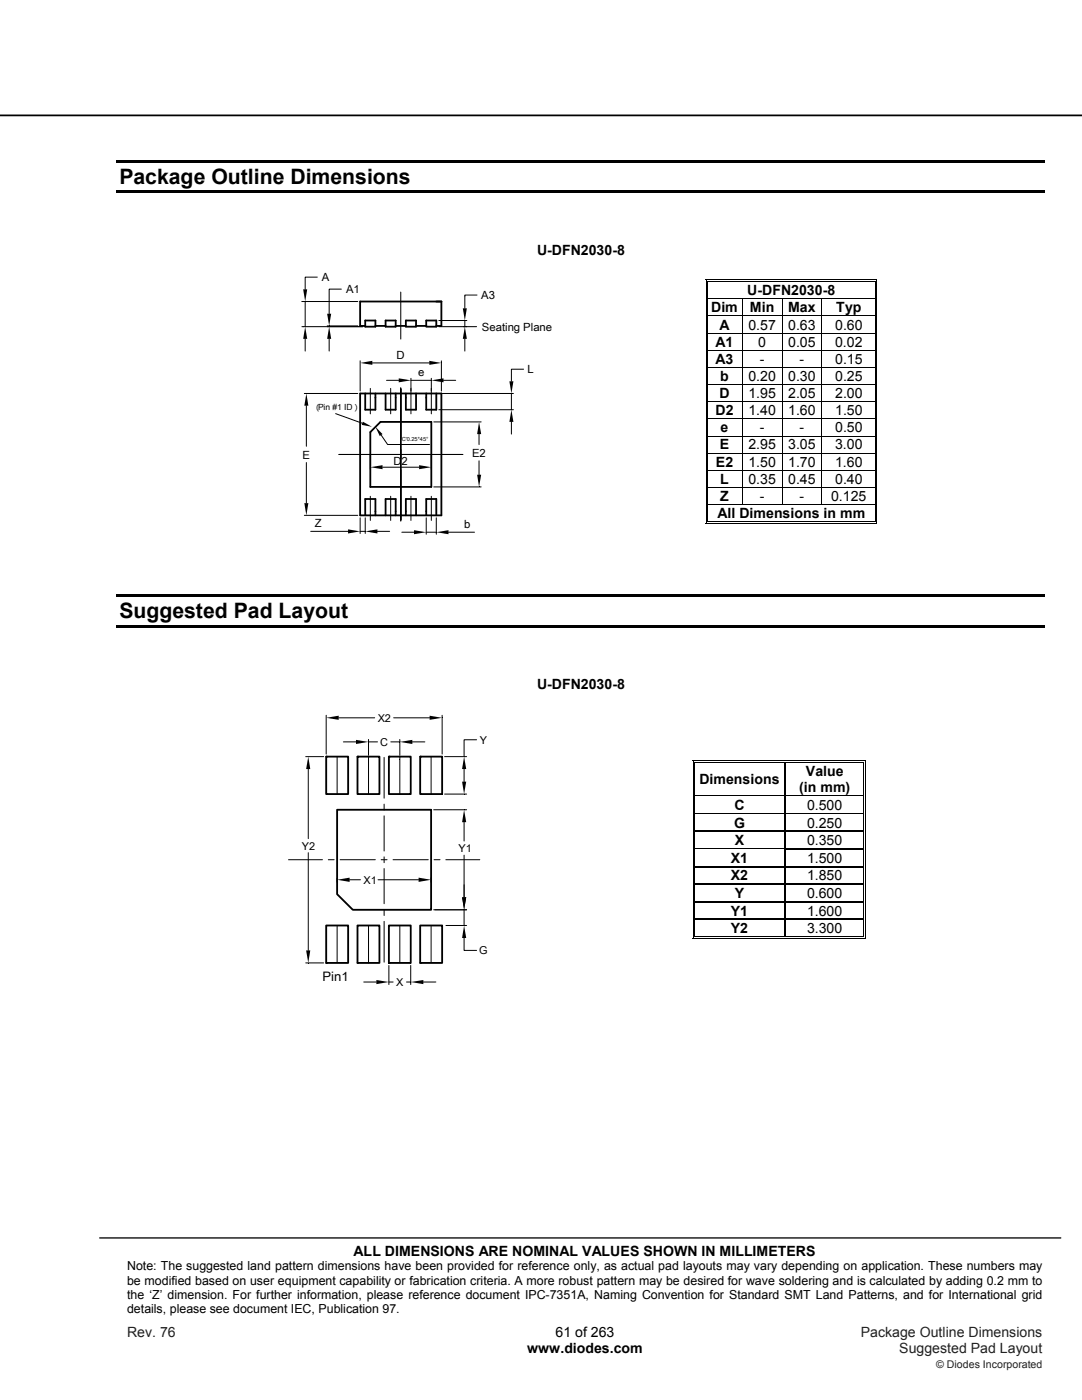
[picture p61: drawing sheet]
<svg xmlns="http://www.w3.org/2000/svg" width="216mm" height="279mm" viewBox="0 0 216 279" stroke-linecap="round" stroke-linejoin="round" font-family="sans-serif">
<defs><g id="words">
<g font-size="4.2">
<text x="23.8" y="36.7">Package Outline Dimensions</text>
<text x="23.8" y="123.4">Suggested Pad Layout</text>
</g>
<g font-size="2.8">
<text x="107.2" y="50.9">U-DFN2030-8</text>
<text x="149.1" y="58.9">U-DFN2030-8</text>
<text x="141.9" y="62.3">Dim</text>
<text x="143.6" y="65.8">A</text>
<text x="149.3" y="65.8">0.57</text>
<text x="149.6" y="62.3">Min</text>
<text x="157.3" y="62.3">Max</text>
<text x="157.3" y="65.8">0.63</text>
<text x="166.6" y="65.8">0.60</text>
<text x="166.9" y="62.3">Typ</text>
<text x="142.8" y="69.2">A1</text>
<text x="151.3" y="69.2">0</text>
<text x="157.3" y="69.2">0.05</text>
<text x="166.6" y="69.2">0.02</text>
<text x="142.8" y="72.6">A3</text>
<text x="143.7" y="76">b</text>
<text x="149.3" y="76">0.20</text>
<text x="151.6" y="72.6">-</text>
<text x="157.3" y="76">0.30</text>
<text x="159.6" y="72.6">-</text>
<text x="166.6" y="76">0.25</text>
<text x="166.7" y="72.6">0.15</text>
<text x="142.8" y="82.9">D2</text>
<text x="143.6" y="79.4">D</text>
<text x="149.3" y="79.4">1.95</text>
<text x="149.3" y="82.9">1.40</text>
<text x="157.3" y="79.4">2.05</text>
<text x="157.3" y="82.9">1.60</text>
<text x="166.6" y="79.4">2.00</text>
<text x="166.6" y="82.9">1.50</text>
<text x="143.6" y="89.7">E</text>
<text x="143.8" y="86.3">e</text>
<text x="149.3" y="89.7">2.95</text>
<text x="151.6" y="86.3">-</text>
<text x="157.3" y="89.7">3.05</text>
<text x="159.6" y="86.3">-</text>
<text x="166.6" y="89.7">3.00</text>
<text x="166.6" y="86.3">0.50</text>
<text x="142.9" y="93.1">E2</text>
<text x="149.3" y="93.1">1.50</text>
<text x="157.3" y="93.1">1.70</text>
<text x="166.6" y="93.1">1.60</text>
<text x="143.7" y="96.6">L</text>
<text x="143.7" y="100">Z</text>
<text x="149.3" y="96.6">0.35</text>
<text x="151.6" y="100">-</text>
<text x="157.3" y="96.6">0.45</text>
<text x="159.6" y="100">-</text>
<text x="165.8" y="100">0.125</text>
<text x="166.6" y="96.6">0.40</text>
<text x="143.2" y="103.4">All Dimensions in mm</text>
<text x="107.2" y="137.6">U-DFN2030-8</text>
<text x="160.8" y="154.9">Value</text>
<text x="139.6" y="156.5">Dimensions</text>
<text x="146.6" y="161.6">C</text>
<text x="159.5" y="158.1">(in mm)</text>
<text x="161" y="161.6">0.500</text>
<text x="146.5" y="165.2">G</text>
<text x="161" y="165.2">0.250</text>
<text x="145.8" y="172.2">X1</text>
<text x="146.6" y="168.7">X</text>
<text x="161" y="168.7">0.350</text>
<text x="161" y="172.2">1.500</text>
<text x="145.8" y="175.7">X2</text>
<text x="146.6" y="179.2">Y</text>
<text x="161" y="179.2">0.600</text>
<text x="161" y="175.7">1.850</text>
<text x="145.8" y="182.7">Y1</text>
<text x="161" y="182.7">1.600</text>
<text x="145.8" y="186.2">Y2</text>
<text x="161" y="186.2">3.300</text>
<text x="70.6" y="250.6">ALL DIMENSIONS ARE NOMINAL VALUES SHOWN IN MILLIMETERS</text>
<text x="110.9" y="266.8">61 of 263</text>
<text x="105.2" y="270.1">www.diodes.com</text>
</g>
<g font-size="2.8" fill="#231f20">
<text x="25.4" y="266.8">Rev. 76</text>
<text x="171.8" y="266.8">Package Outline Dimensions</text>
<text x="179.5" y="270.1">Suggested Pad Layout</text>
</g>
<text font-size="2.6" x="64.3" y="195.8">Pin1</text>
<g font-size="2.5">
<text x="25.4" y="253.5">Note: The suggested land pattern dimensions have been provided for reference only, as actual pad layouts may vary depending on application. These numbers may</text>
<text x="25.4" y="256.4">be modified based on user equipment capability or fabrication criteria. A more robust pattern may be desired for wave soldering and is calculated by adding 0.2 mm to</text>
<text x="25.4" y="259.2">the ‘Z’ dimension. For further information, please reference document IPC-7351A, Naming Convention for Standard SMT Land Patterns, and for International grid</text>
<text x="25.4" y="262.1">details, please see document IEC, Publication 97.</text>
</g>
<g font-size="2.3">
<text x="64.2" y="56.1">A</text>
<text x="69.1" y="58.5">A1</text>
<text x="96" y="59.7">A3</text>
<text x="96.2" y="66">Seating Plane</text>
<text x="79.1" y="71.6">D</text>
<text x="83.4" y="75.1">e</text>
<text x="105.3" y="74.5">L</text>
<text x="60.3" y="91.5">E</text>
<text x="78.5" y="92.9">D</text>
<text x="80.1" y="92.9">2</text>
<text x="94.2" y="91.2">E2</text>
<text x="62.8" y="105.3">Z</text>
<text x="92.6" y="105.4">b</text>
</g>
<g font-size="2.2">
<text x="75.4" y="144.1">X2</text>
<text x="75.9" y="148.9">C</text>
<text x="95.7" y="148.4">Y</text>
<text x="60.2" y="169.6">Y2</text>
<text x="91.5" y="170.1">Y1</text>
<text x="72.5" y="176.4">X1</text>
<text x="95.6" y="190.5">G</text>
<text x="79.1" y="196.8">X</text>
</g>
<text font-size="2.1" fill="#231f20" x="186.8" y="273">© Diodes Incorporated</text>
<g font-size="1.7">
<text x="63.5" y="81.8">Pin #1 ID</text>
<text x="63.7" y="82.2" transform="rotate(-90 63.7 82.2)">︵</text>
<text x="72.2" y="82.2" transform="rotate(-90 72.2 82.2)">︶</text>
</g>
<text font-size="1.1" x="80.2" y="88.1">C'0.25*45°</text>
</g></defs>
<path d="M0 23h215.9" fill="none" stroke="#000" stroke-width=".35"/>
<path d="M19.9 247.1h191.8" fill="none" stroke="#000" stroke-width=".26"/>
<path d="M23.3 31.9h185.2v.5h-185.2zM23.3 38h185.2v.5h-185.2z" fill="#000"/>
<g fill="#fff">
<path d="M141.3 56.3h33.2v3.3h-33.2z"/>
<path d="M141.8 56.3h32.3v3.3h-32.3z"/>
</g>
<path d="M140.8 55.8h.2v.5h-.2zM140.8 55.8h.5v.1h-.5zM141.1 56.1h.2v.2h-.2z" fill="#000"/>
<path d="M141.3 55.9h33.2M141.3 56.2h33.2" fill="none" stroke="#000" stroke-width=".2"/>
<path d="M141.3 56.3h33.2z" fill="#fff"/>
<path d="M174.5 55.8h.5v.1h-.5zM174.5 56.1h.2v.2h-.2zM174.9 55.8h.1v.5h-.1z" fill="#000"/>
<path d="M140.9 56.3v3.3M141.2 56.3v3.3M174.6 56.3v3.3M174.9 56.3v3.3" fill="none" stroke="#000" stroke-width=".2"/>
<g fill="#fff">
<path d="M141.3 59.7h6.7v3.3h-6.7z"/>
<path d="M141.8 59.7h5.6v3.3h-5.6z"/>
<path d="M148.2 59.7h7.8v3.3h-7.8z"/>
<path d="M148.8 59.7h6.5v3.3h-6.5z"/>
<path d="M156.1 59.7h7.8v3.3h-7.8z"/>
<path d="M156.8 59.7h6.5v3.3h-6.5z"/>
<path d="M164.1 59.7h10.4v3.3h-10.4z"/>
<path d="M164.7 59.7h9.4v3.3h-9.4z"/>
</g>
<path d="M140.8 59.6h.2v.1h-.2zM141.1 59.6h.2v.1h-.2zM174.5 59.6h.2v.1h-.2zM174.9 59.6h.1v.1h-.1z" fill="#000"/>
<path d="M140.9 59.7v3.3M141.2 59.7v3.3M141.3 59.6h33.2M148.1 59.7v3.3M156 59.7v3.3M164 59.7v3.3M174.6 59.7v3.3M174.9 59.7v3.3" fill="none" stroke="#000" stroke-width=".2"/>
<g fill="#fff">
<path d="M141.3 63.2h6.7v3.2h-6.7z"/>
<path d="M141.8 63.2h5.6v3.2h-5.6z"/>
<path d="M148.2 63.2h7.8v3.2h-7.8z"/>
<path d="M148.8 63.2h6.5v3.2h-6.5z"/>
<path d="M156.1 63.2h7.8v3.2h-7.8z"/>
<path d="M156.8 63.2h6.5v3.2h-6.5z"/>
<path d="M164.1 63.2h10.4v3.2h-10.4z"/>
<path d="M164.7 63.2h9.4v3.2h-9.4z"/>
</g>
<path d="M140.8 63h.2v.1h-.2zM140.8 66.4h.2v.2h-.2zM140.8 69.8h.2v.2h-.2zM141.1 63h.2v.1h-.2zM141.1 66.4h.2v.2h-.2zM141.1 69.8h.2v.2h-.2zM174.5 63h.2v.1h-.2zM174.5 66.4h.2v.2h-.2zM174.5 69.8h.2v.2h-.2zM174.9 63h.1v.1h-.1zM174.9 66.4h.1v.2h-.1zM174.9 69.8h.1v.2h-.1z" fill="#000"/>
<g fill="none" stroke="#000" stroke-width=".2">
<path d="M140.9 63.1v3.3M140.9 66.6v3.2M140.9 70v3.2M141.2 63.1v3.3M141.2 66.6v3.2M141.2 70v3.2M141.3 63.1h33.2M141.3 66.5h33.2M141.3 69.9h33.2M148.1 63.1v3.3M148.1 66.6v3.2M148.1 70v3.2"/>
<path d="M156 63.1v3.3M156 66.6v3.2M156 70v3.2M164 63.1v3.3M164 66.6v3.2M164 70v3.2M174.6 63.1v3.3M174.6 66.6v3.2M174.6 70v3.2M174.9 63.1v3.3M174.9 66.6v3.2M174.9 70v3.2"/>
</g>
<g fill="#fff">
<path d="M141.3 73.4h6.7v3.3h-6.7z"/>
<path d="M141.8 73.4h5.6v3.3h-5.6z"/>
<path d="M148.2 73.4h7.8v3.3h-7.8z"/>
<path d="M148.8 73.4h6.5v3.3h-6.5z"/>
<path d="M156.1 73.4h7.8v3.3h-7.8z"/>
<path d="M156.8 73.4h6.5v3.3h-6.5z"/>
<path d="M164.1 73.4h10.4v3.3h-10.4z"/>
<path d="M164.7 73.4h9.4v3.3h-9.4z"/>
</g>
<path d="M140.8 73.2h.2v.2h-.2zM141.1 73.2h.2v.2h-.2zM174.5 73.2h.2v.2h-.2zM174.9 73.2h.1v.2h-.1z" fill="#000"/>
<path d="M140.9 73.4v3.3M141.2 73.4v3.3M141.3 73.3h33.2M148.1 73.4v3.3M156 73.4v3.3M164 73.4v3.3M174.6 73.4v3.3M174.9 73.4v3.3" fill="none" stroke="#000" stroke-width=".2"/>
<g fill="#fff">
<path d="M141.3 76.8h6.7v3.3h-6.7z"/>
<path d="M141.8 76.8h5.6v3.3h-5.6z"/>
<path d="M148.2 76.8h7.8v3.3h-7.8z"/>
<path d="M148.8 76.8h6.5v3.3h-6.5z"/>
<path d="M156.1 76.8h7.8v3.3h-7.8z"/>
<path d="M156.8 76.8h6.5v3.3h-6.5z"/>
<path d="M164.1 76.8h10.4v3.3h-10.4z"/>
<path d="M164.7 76.8h9.4v3.3h-9.4z"/>
</g>
<path d="M140.8 76.7h.2v.1h-.2zM141.1 76.7h.2v.1h-.2zM174.5 76.7h.2v.1h-.2zM174.9 76.7h.1v.1h-.1z" fill="#000"/>
<path d="M140.9 76.8v3.3M141.2 76.8v3.3M141.3 76.8h33.2M148.1 76.8v3.3M156 76.8v3.3M164 76.8v3.3M174.6 76.8v3.3M174.9 76.8v3.3" fill="none" stroke="#000" stroke-width=".2"/>
<g fill="#fff">
<path d="M141.3 80.3h6.7v3.2h-6.7z"/>
<path d="M141.8 80.3h5.6v3.2h-5.6z"/>
<path d="M148.2 80.3h7.8v3.2h-7.8z"/>
<path d="M148.8 80.3h6.5v3.2h-6.5z"/>
<path d="M156.1 80.3h7.8v3.2h-7.8z"/>
<path d="M156.8 80.3h6.5v3.2h-6.5z"/>
<path d="M164.1 80.3h10.4v3.2h-10.4z"/>
<path d="M164.7 80.3h9.4v3.2h-9.4z"/>
</g>
<path d="M140.8 80.1h.2v.2h-.2zM141.1 80.1h.2v.2h-.2zM174.5 80.1h.2v.2h-.2zM174.9 80.1h.1v.2h-.1z" fill="#000"/>
<path d="M140.9 80.3v3.2M141.2 80.3v3.2M141.3 80.2h33.2M148.1 80.3v3.2M156 80.3v3.2M164 80.3v3.2M174.6 80.3v3.2M174.9 80.3v3.2" fill="none" stroke="#000" stroke-width=".2"/>
<g fill="#fff">
<path d="M141.3 83.7h6.7v3.2h-6.7z"/>
<path d="M141.8 83.7h5.6v3.2h-5.6z"/>
<path d="M148.2 83.7h7.8v3.2h-7.8z"/>
<path d="M148.8 83.7h6.5v3.2h-6.5z"/>
<path d="M156.1 83.7h7.8v3.2h-7.8z"/>
<path d="M156.8 83.7h6.5v3.2h-6.5z"/>
<path d="M164.1 83.7h10.4v3.2h-10.4z"/>
<path d="M164.7 83.7h9.4v3.2h-9.4z"/>
</g>
<path d="M140.8 83.5h.2v.2h-.2zM140.8 86.9h.2v.2h-.2zM140.8 90.4h.2v.1h-.2zM141.1 83.5h.2v.2h-.2zM141.1 86.9h.2v.2h-.2zM141.1 90.4h.2v.1h-.2zM174.5 83.5h.2v.2h-.2zM174.5 86.9h.2v.2h-.2zM174.5 90.4h.2v.1h-.2zM174.9 83.5h.1v.2h-.1zM174.9 86.9h.1v.2h-.1zM174.9 90.4h.1v.1h-.1z" fill="#000"/>
<g fill="none" stroke="#000" stroke-width=".2">
<path d="M140.9 83.7v3.2M140.9 87.1v3.3M140.9 90.5v3.3M141.2 83.7v3.2M141.2 87.1v3.3M141.2 90.5v3.3M141.3 83.6h33.2M141.3 87h33.2M141.3 90.4h33.2M148.1 83.7v3.2M148.1 87.1v3.3M148.1 90.5v3.3"/>
<path d="M156 83.7v3.2M156 87.1v3.3M156 90.5v3.3M164 83.7v3.2M164 87.1v3.3M164 90.5v3.3M174.6 83.7v3.2M174.6 87.1v3.3M174.6 90.5v3.3M174.9 83.7v3.2M174.9 87.1v3.3M174.9 90.5v3.3"/>
</g>
<g fill="#fff">
<path d="M141.3 94h6.7v3.2h-6.7z"/>
<path d="M141.8 94h5.6v3.2h-5.6z"/>
<path d="M148.2 94h7.8v3.2h-7.8z"/>
<path d="M148.8 94h6.5v3.2h-6.5z"/>
<path d="M156.1 94h7.8v3.2h-7.8z"/>
<path d="M156.8 94h6.5v3.2h-6.5z"/>
<path d="M164.1 94h10.4v3.2h-10.4z"/>
<path d="M164.7 94h9.4v3.2h-9.4z"/>
</g>
<path d="M140.8 93.8h.2v.1h-.2zM141.1 93.8h.2v.1h-.2zM174.5 93.8h.2v.1h-.2zM174.9 93.8h.1v.1h-.1z" fill="#000"/>
<path d="M140.9 93.9v3.3M141.2 93.9v3.3M141.3 93.9h33.2M148.1 93.9v3.3M156 93.9v3.3M164 93.9v3.3M174.6 93.9v3.3M174.9 93.9v3.3" fill="none" stroke="#000" stroke-width=".2"/>
<g fill="#fff">
<path d="M141.3 97.4h6.7v3.2h-6.7z"/>
<path d="M141.8 97.4h5.6v3.2h-5.6z"/>
<path d="M148.2 97.4h7.8v3.2h-7.8z"/>
<path d="M148.8 97.4h6.5v3.2h-6.5z"/>
<path d="M156.1 97.4h7.8v3.2h-7.8z"/>
<path d="M156.8 97.4h6.5v3.2h-6.5z"/>
<path d="M164.1 97.4h10.4v3.2h-10.4z"/>
<path d="M164.7 97.4h9.4v3.2h-9.4z"/>
</g>
<g fill="#000">
<path d="M140.8 97.2h.2v.2h-.2zM141.1 97.2h.2v.2h-.2zM174.5 97.2h.2v.2h-.2zM174.9 97.2h.1v.2h-.1zM23.3 118.6h185.2v.5h-185.2zM140.8 100.6h.2v.2h-.2zM140.8 104.4h.5v.2h-.5zM141.1 100.6h.2v.2h-.2zM141.1 104.1h.2v.1h-.2zM174.5 100.6h.2v.2h-.2zM174.5 104.4h.5v.2h-.5zM174.5 104.1h.2v.1h-.2z"/>
<path d="M174.9 100.6h.1v.2h-.1zM174.9 104.1h.1v.5h-.1zM23.3 124.7h185.2v.5h-185.2z"/>
</g>
<g fill="none" stroke="#000" stroke-width=".2">
<path d="M140.9 97.4v3.2M141.2 97.4v3.2M141.3 97.3h33.2M148.1 97.4v3.2M156 97.4v3.2M164 97.4v3.2M174.6 97.4v3.2M174.9 97.4v3.2M140.9 100.8v3.8M141.2 100.8v3.3M141.3 100.7h33.2M141.3 104.5h33.2"/>
<path d="M141.3 104.1h33.2M174.6 100.8v3.3M174.9 100.8v3.3"/>
</g>
<g fill="#fff">
<path d="M138.7 152.3h17.8v6.5h-17.8z"/>
<path d="M139.2 153.9h16.8v3.3h-16.8z"/>
</g>
<path d="M138.2 151.8h.2v.5h-.2zM138.2 151.8h.5v.1h-.5zM138.6 152.1h.1v.2h-.1z" fill="#000"/>
<path d="M138.7 151.8h17.8M138.7 152.2h17.8" fill="none" stroke="#000" stroke-width=".2"/>
<path d="M138.7 152.3h17.8z" fill="#fff"/>
<path d="M156.5 152.3h.3zM156.5 151.8h.5v.1h-.5zM156.5 152.1h.5v.2h-.5zM172.3 151.8h.5v.1h-.5zM172.3 152.1h.1v.2h-.1zM172.6 151.8h.2v.5h-.2z" fill="#000"/>
<path d="M138.3 152.3v6.5M138.6 152.3v6.5M157 151.8h15.3M157 152.2h15.3M172.4 152.3v6.5M172.7 152.3v6.5" fill="none" stroke="#000" stroke-width=".2"/>
<path d="M156.7 152.3v6.5" fill="none" stroke="#000" stroke-width=".25"/>
<g fill="#fff">
<path d="M138.7 159h17.8v3.3h-17.8z"/>
<path d="M139.2 159h16.8v3.3h-16.8z"/>
<path d="M156.8 159h15.5v3.3h-15.5z"/>
<path d="M157.4 159h14.4v3.3h-14.4z"/>
</g>
<path d="M138.2 158.8h.2v.2h-.2zM138.6 158.8h.1v.2h-.1z" fill="#000"/>
<path d="M138.7 158.9h17.8" fill="none" stroke="#000" stroke-width=".25"/>
<path d="M138.7 159h17.8z" fill="#fff"/>
<path d="M156.5 158.8h.3v.2h-.3z" fill="#000"/>
<path d="M156.8 158.9h15.5" fill="none" stroke="#000" stroke-width=".25"/>
<path d="M156.8 159h15.5z" fill="#fff"/>
<path d="M172.3 158.8h.1v.2h-.1zM172.6 158.8h.2v.2h-.2z" fill="#000"/>
<path d="M138.3 159v3.3M138.6 159v3.3M172.4 159v3.3M172.7 159v3.3" fill="none" stroke="#000" stroke-width=".2"/>
<path d="M156.7 159v3.3" fill="none" stroke="#000" stroke-width=".25"/>
<g fill="#fff">
<path d="M138.7 162.6h17.8v3.2h-17.8z"/>
<path d="M139.2 162.6h16.8v3.2h-16.8z"/>
<path d="M156.8 162.6h15.5v3.2h-15.5z"/>
<path d="M157.4 162.6h14.4v3.2h-14.4z"/>
</g>
<path d="M138.2 162.3h.2v.3h-.2zM138.6 162.3h.1v.3h-.1z" fill="#000"/>
<path d="M138.7 162.4h17.8" fill="none" stroke="#000" stroke-width=".25"/>
<path d="M138.7 162.5l17.8 .1z" fill="#fff"/>
<path d="M156.5 162.3h.3v.3h-.3z" fill="#000"/>
<path d="M156.8 162.4h15.5" fill="none" stroke="#000" stroke-width=".25"/>
<path d="M156.8 162.5l15.5 .1z" fill="#fff"/>
<path d="M172.3 162.3h.1v.3h-.1zM172.6 162.3h.2v.3h-.2z" fill="#000"/>
<path d="M138.3 162.6v3.2M138.6 162.6v3.2M172.4 162.6v3.2M172.7 162.6v3.2" fill="none" stroke="#000" stroke-width=".2"/>
<path d="M156.7 162.6v3.2" fill="none" stroke="#000" stroke-width=".25"/>
<g fill="#fff">
<path d="M138.7 166.1h17.8v3.2h-17.8z"/>
<path d="M139.2 166.1h16.8v3.2h-16.8z"/>
<path d="M156.8 166.1h15.5v3.2h-15.5z"/>
<path d="M157.4 166.1h14.4v3.2h-14.4z"/>
</g>
<path d="M138.2 165.8h.2v.3h-.2zM138.6 165.8h.1v.3h-.1z" fill="#000"/>
<path d="M138.7 165.9h17.8" fill="none" stroke="#000" stroke-width=".25"/>
<path d="M138.7 166.1h17.8z" fill="#fff"/>
<path d="M156.5 165.8h.3v.3h-.3z" fill="#000"/>
<path d="M156.8 165.9h15.5" fill="none" stroke="#000" stroke-width=".25"/>
<path d="M156.8 166.1h15.5z" fill="#fff"/>
<path d="M172.3 165.8h.1v.3h-.1zM172.6 165.8h.2v.3h-.2z" fill="#000"/>
<path d="M138.3 166.1v3.2M138.6 166.1v3.2M172.4 166.1v3.2M172.7 166.1v3.2" fill="none" stroke="#000" stroke-width=".2"/>
<path d="M156.7 166.1v3.2" fill="none" stroke="#000" stroke-width=".25"/>
<g fill="#fff">
<path d="M138.7 169.6h17.8v3.2h-17.8z"/>
<path d="M139.2 169.6h16.8v3.2h-16.8z"/>
</g>
<path d="M138.2 169.3h.2v.3h-.2zM138.6 169.3h.1v.3h-.1z" fill="#000"/>
<path d="M138.7 169.4h17.8" fill="none" stroke="#000" stroke-width=".25"/>
<path d="M138.7 169.6h17.8z" fill="#fff"/>
<g fill="#000">
<path d="M138.2 172.8h.2v.3h-.2zM138.2 176.3h.2v.3h-.2zM138.6 172.8h.1v.3h-.1zM138.6 176.3h.1v.3h-.1zM156.5 169.3h.3v.3h-.3zM156.5 172.8h.3v.3h-.3zM156.5 176.3h.3v.3h-.3zM172.3 169.3h.1v.3h-.1zM172.3 172.8h.1v.3h-.1zM172.3 176.3h.1v.3h-.1zM172.6 169.3h.2v.3h-.2zM172.6 172.8h.2v.3h-.2z"/>
<path d="M172.6 176.3h.2v.3h-.2zM138.2 179.8h.2v.3h-.2zM138.2 183.3h.2v.3h-.2zM138.2 187.2h.5v.2h-.5zM138.6 179.8h.1v.3h-.1zM138.6 183.3h.1v.3h-.1zM138.6 186.9h.1v.1h-.1zM156.5 179.8h.3v.3h-.3zM156.5 183.3h.3v.3h-.3zM156.5 186.9h.5v.1h-.5zM172.3 179.8h.1v.3h-.1zM172.3 183.3h.1v.3h-.1z"/>
<path d="M172.3 187.2h.5v.2h-.5zM172.3 186.9h.1v.1h-.1zM172.6 179.8h.2v.3h-.2zM172.6 183.3h.2v.3h-.2zM172.6 186.9h.2v.5h-.2z"/>
<circle cx="65.1" cy="151" r=".18"/>
<circle cx="71.3" cy="151" r=".18"/>
<circle cx="77.6" cy="151" r=".18"/>
<circle cx="83.8" cy="151" r=".18"/>
<circle cx="65.1" cy="192.2" r=".18"/>
<circle cx="71.3" cy="192.2" r=".18"/>
<circle cx="77.6" cy="192.2" r=".18"/>
<circle cx="83.8" cy="192.2" r=".18"/>
</g>
<g fill="none" stroke="#000" stroke-width=".25">
<path d="M138.7 173h17.8M138.7 176.5h17.8M138.7 180h17.8M156.7 169.6v3.2M156.7 173.1v3.2M156.7 176.6v3.2M156.8 169.4h15.5M156.8 173h15.5M156.8 176.5h15.5M156.8 180h15.5M138.7 183.5h17.8M156.7 180.1v3.2"/>
<path d="M156.7 183.6v3.3M156.8 183.5h15.5"/>
</g>
<g fill="none" stroke="#000" stroke-width=".2">
<path d="M63.3 55.3h-2.4v2.4M68.1 57.7h-2.4v4.9M80 58.3v9.4M95.2 58.9h-2.4v2.6M60.2 60.2h11.2M60.2 65.2h12.2M60.7 78.5h10.7M60.9 60.2v5M60.9 67.6v2.5M65.3 65h6.1M65.7 65v.2M65.7 67.6v2.5"/>
<path d="M71.9 72v6M73.9 77.5v5.1M74.3 72.4h11.4M77.1 75.9h2.5M78 77.5v5.1M80 77.4v26.6M82 75.5v7.1M82 75.9h4.1M86.1 75.5v7.1M87.6 78.5h14.8M87.6 65.2h7.5M87.6 64h5.6"/>
<path d="M88.1 72v6M88.5 75.9h2.4M92.8 64v1.2M92.8 67.6v2.5M102 78.5v3.3M104.5 73.7h-2.5v2.4M61.1 81v8.1M61.1 92.3v8.1M67 82.6l5.3 1.9M67.6 90.7h24.8M73.9 90.8v2.8M73.9 99v4.9"/>
<path d="M76.1 86.8l1.2 1.9h8.4M76.3 93.2h7.3M78 99v4.9M82 99v4.9M86.1 90.8v2.8M86.1 99v4.9M86.6 84.2h9.4M86.6 97.2h9.4M87.6 81.8h14.8M95.6 86.6v2.1M95.6 92v2.7M102 84.2v2.4"/>
<path d="M60.7 102.8h10.7M62 106h7.4M71.9 103.3v3.2M71.9 106h1M72.9 103.3v3.2M75.3 106h2.4M80.2 106.2h2.4M85 106.2h2.1M85 103.3v3.3M87.1 103.3v3.3M89.5 106.2h5.2M61 151h3.6"/>
<path d="M61.5 153.5v13.9M65.1 142.7v7.8M67.3 151v7.5M67.6 143.3h7.2M68.5 148.1h2.5M73.5 147.6v3.1M73.5 151v7.5M73.5 148.1h1.8M76.6 151.2v8.1M78 148.1h1.8M78.5 143.3h7.2M79.8 147.6v3.1"/>
<path d="M79.8 151v7.5M82.3 148.1h2.5M86 151v7.5M88.2 142.7v7.8M88.7 151h4.4M88.7 158.5h4.4M92.6 153.5v2.5M95.1 147.6h-2.5v3.4M57.6 171.6h6.7M61.5 170.2v19.5M65.5 171.6h1.2M67.3 175.2v.9"/>
<path d="M67.9 171.6h7M69.8 175.6h2.1M75.4 175.6h8.1M76.1 171.6h1.1M76.6 160.5v1.1M76.6 162.8v7M76.6 171v1.2M76.6 173.3v7.1M78.4 171.6h7M86 175.2v.9M86.5 161.6h6.6M86.6 171.6h1.2"/>
<path d="M89 171.6h6.7M92.6 164.1v3.8M92.6 170.7v8.4M138.3 169.6v3.2M138.3 173.1v3.2M138.3 176.6v3.2M138.6 169.6v3.2M138.6 173.1v3.2M138.6 176.6v3.2M172.4 169.6v3.2M172.4 173.1v3.2M172.4 176.6v3.2"/>
<path d="M172.7 169.6v3.2M172.7 173.1v3.2M172.7 176.6v3.2M61 192.2h3.6M67.3 184.7v7.5M72.6 196h2.5M73.5 184.7v7.5M76.6 181.5v1.2M76.6 183.9v8.1M77.6 192.7v3.8M77.6 196h.8M79.8 184.7v7.5"/>
<path d="M81.1 196h.9M82 192.7v3.8M84.5 196h2.5M86 184.7v7.5M86.5 181.6h6.6M89 184.7h4.1M92.6 187.2v2.5h2.5M92.6 181.6v3.1M138.3 180.1v3.2M138.3 183.6v3.8M138.6 180.1v3.2M138.6 183.6v3.3"/>
<path d="M138.7 187.3h33.6M138.7 187h17.8M157 187h15.3M172.4 180.1v3.2M172.4 183.6v3.3M172.7 180.1v3.2M172.7 183.6v3.3"/>
</g>
<g fill="#000">
<path d="M60.5 57.7h.8l-.4 2.5zM60.9 65.2l.4 2.4h-.8zM65.7 65.2l.4 2.4h-.8zM65.3 62.6h.8l-.4 2.4zM71.9 72.4l2.4-.4v.8zM79.6 75.5l2.4 .4-2.4 .4zM85.7 72l2.4 .4-2.4 .4zM86.1 75.9l2.4-.4v.8zM92.8 65.2l.4 2.4h-.8zM92.4 61.5h.8l-.4 2.5zM101.6 76.1h.8l-.4 2.4zM61.1 78.5l.4 2.5h-.8z"/>
<path d="M72.4 84.2l1.8 1-2-.4zM74.9 85.2l1.4 1.4-.5 .4zM73.9 93.2l2.4-.4v.8zM83.6 92.8l2.5 .4-2.5 .4zM95.6 84.2l.4 2.4h-.8zM95.2 94.7h.8l-.4 2.5zM102 81.8l.4 2.4h-.8zM60.7 100.4h.8l-.4 2.4zM69.4 105.6l2.5 .4-2.5 .5zM72.9 106l2.4-.4v.9zM82.6 105.8l2.4 .4-2.4 .4zM87.1 106.2l2.4-.4v.8z"/>
<path d="M61.5 151l.4 2.5h-.8zM65.1 143.3l2.5-.5v.9zM71 147.7l2.5 .4-2.5 .4zM79.8 148.1l2.5-.4v.8zM85.7 142.8l2.5 .5-2.5 .4zM92.6 151l.4 2.5h-.8zM92.2 156h.8l-.4 2.5zM67.3 175.6l2.5-.4v.8zM83.5 175.2l2.5 .4-2.5 .4zM92.2 179.1h.8l-.4 2.5zM92.6 161.6l.4 2.5h-.8zM61.1 189.7h.8l-.4 2.5z"/>
<path d="M75.1 195.6l2.5 .4-2.5 .4zM82 196l2.5-.4v.8zM92.6 184.7l.4 2.5h-.8z"/>
</g>
<g fill="none" stroke="#000" stroke-width=".36">
<path d="M71.9 78.5h16.2v24.3h-16.2zM72.9 64h2v1.2h-2zM72.9 78.5v3.3h2v-3.3M72.9 65h-1v-4.8h16.2v4.8h-1M74.9 65h2M76.9 64h2.1v1.2h-2.1zM76.9 78.5v3.3h2.1v-3.3M79 65h2M81 78.5v3.3h2v-3.3M81 64h2v1.2h-2zM83 65h2M85 64h2.1v1.2h-2.1z"/>
<path d="M85 78.5v3.3h2.1v-3.3M73.9 86.2l2-2h10.2v13h-12.2zM72.9 102.8v-3.2h2v3.2M76.9 102.8v-3.2h2.1v3.2M81 102.8v-3.2h2v3.2M85 102.8v-3.2h2.1v3.2"/>
</g>
<path d="M65.1 151h4.4v7.5h-4.4zM71.3 151h4.4v7.5h-4.4zM77.6 151h4.4v7.5h-4.4zM83.8 151h4.4v7.5h-4.4zM67.3 161.6h18.7v20h-15.6l-3.1-3.1zM65.1 184.7h4.4v7.5h-4.4zM71.3 184.7h4.4v7.5h-4.4zM77.6 184.7h4.4v7.5h-4.4zM83.8 184.7h4.4v7.5h-4.4z" fill="none" stroke="#000" stroke-width=".37"/>
<use href="#words"/>
</svg>
